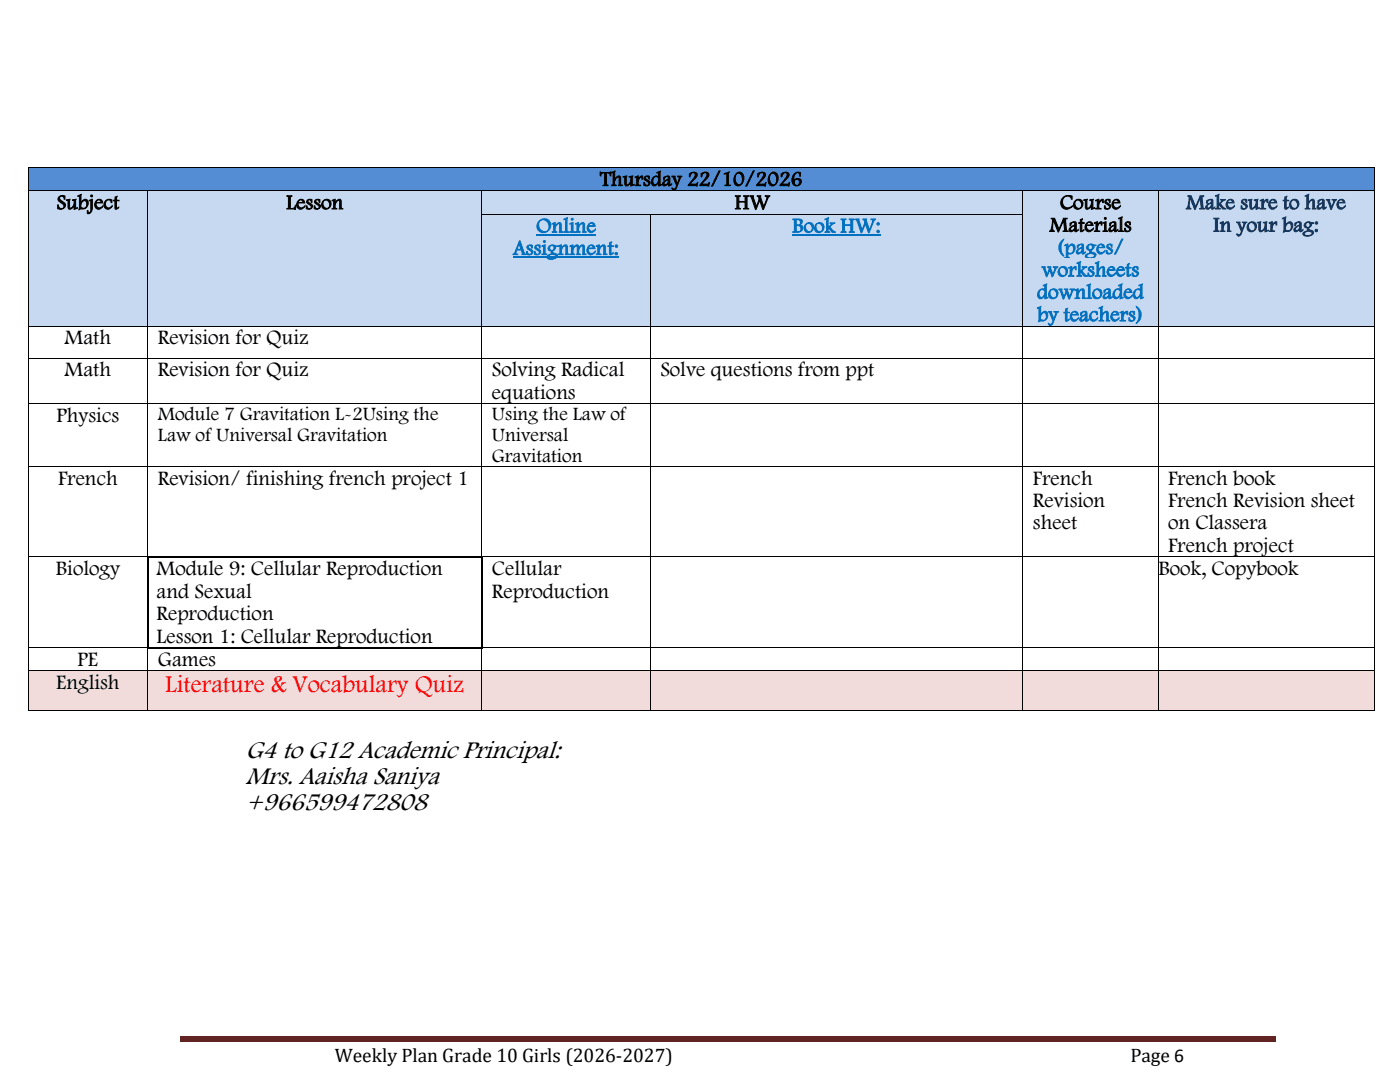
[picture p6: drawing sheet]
<svg xmlns="http://www.w3.org/2000/svg" width="279mm" height="216mm" viewBox="0 0 279 216" stroke-linecap="round" stroke-linejoin="round" font-family="sans-serif">
<defs><g id="words">
<g font-size="5.2">
<text x="49.1" y="151.2">G4 to G12 Academic Principal:</text>
<text x="49.1" y="156.4">Mrs. Aaisha Saniya</text>
<text x="49.1" y="161.6">+966599472808</text>
</g>
<text font-size="5" fill="#f00" x="32.9" y="138.1">Literature &amp; Vocabulary Quiz</text>
<g font-size="4.2">
<text x="11.3" y="41.7">Subject</text>
<text x="57.1" y="41.7">Lesson</text>
<text x="119.7" y="37">Thursday 22/10/2026</text>
<text x="146.6" y="41.7">HW</text>
<text x="211.5" y="41.7">Course</text>
<text x="209.5" y="46.2">Materials</text>
<text x="12.9" y="68.7">Math</text>
<text x="31.5" y="68.7">Revision for Quiz</text>
<text x="12.9" y="75.1">Math</text>
<text x="31.5" y="75.1">Revision for Quiz</text>
<text x="98.2" y="75.1">Solving Radical</text>
<text x="131.8" y="75.1">Solve questions from ppt</text>
<text x="98.2" y="79.6">equations</text>
<text x="11.3" y="84.2">Physics</text>
<text x="11.6" y="96.7">French</text>
<text x="31.5" y="96.7">Revision/ finishing french project 1</text>
<text x="206.2" y="96.7">French</text>
<text x="206.2" y="101.2">Revision</text>
<text x="233.1" y="96.7">French book</text>
<text x="233.1" y="101.2">French Revision sheet</text>
<text x="206.2" y="105.6">sheet</text>
<text x="233.1" y="105.6">on Classera</text>
<text x="233.1" y="110.1">French project</text>
<text x="11.1" y="114.8">Biology</text>
<text x="31.3" y="114.8">Module 9: Cellular Reproduction</text>
<text x="31.3" y="119.2">and Sexual</text>
<text x="98.2" y="114.8">Cellular</text>
<text x="98.2" y="119.2">Reproduction</text>
<text x="231.2" y="114.8">Book, Copybook</text>
<text x="31.3" y="123.7">Reproduction</text>
<text x="31.3" y="128.2">Lesson 1: Cellular Reproduction</text>
<text x="11.2" y="137.5">English</text>
<text x="15.5" y="132.9">PE</text>
<text x="31.5" y="132.9">Games</text>
</g>
<g font-size="4.2" fill="#17365d">
<text x="236.7" y="41.7">Make sure to have</text>
<text x="242.1" y="46.2">In your bag:</text>
</g>
<g font-size="4.2" fill="#0070c0">
<text x="107" y="46.4">Online</text>
<text x="158.1" y="46.4">Book HW:</text>
<text x="102.4" y="50.8">Assignment:</text>
<text x="210.9" y="50.6">(pages/</text>
<text x="207" y="59.6">downloaded</text>
<text x="207.9" y="55.1">worksheets</text>
<text x="207" y="64.1">by teachers)</text>
</g>
<g font-size="3.9">
<text x="31.5" y="83.9">Module 7 Gravitation L-2Using the</text>
<text x="98.2" y="83.9">Using the Law of</text>
<text x="31.5" y="88">Law of Universal Gravitation</text>
<text x="98.2" y="88">Universal</text>
<text x="98.2" y="92.1">Gravitation</text>
<text x="66.8" y="212">Weekly Plan Grade 10 Girls (2026-2027)</text>
<text x="225.6" y="212">Page 6</text>
</g>
</g></defs>
<path d="M35.9 206.9h218.6v1h-218.6z" fill-rule="evenodd" fill="#622423"/>
<g fill="#548dd4">
<path d="M5.7 33.5h268.5v4.5h-268.5z" fill-rule="evenodd"/>
<path d="M7.7 33.5h264.5v4.5h-264.5z" fill-rule="evenodd"/>
</g>
<g fill="#000">
<path d="M5.6 33.4h.2v.1h-.2z" fill-rule="evenodd"/>
<path d="M5.6 33.4h.2v.1h-.2z" fill-rule="evenodd"/>
<path d="M274.2 33.4h.1v.1h-.1z" fill-rule="evenodd"/>
<path d="M274.2 33.4h.1v.1h-.1z" fill-rule="evenodd"/>
</g>
<path d="M5.7 33.5v4.5M5.8 33.5h268.4M274.2 33.5v4.5" fill="none" stroke="#000" stroke-width=".2"/>
<g fill="#c6d9f1">
<path d="M5.7 38.1h23.7v26.9h-23.7z" fill-rule="evenodd"/>
<path d="M7.7 38.1h19.7v4.5h-19.7z" fill-rule="evenodd"/>
<path d="M29.6 38.1h66.5v26.9h-66.5z" fill-rule="evenodd"/>
<path d="M31.5 38.1h62.6v4.5h-62.6z" fill-rule="evenodd"/>
<path d="M96.2 38.1h107.8v4.5h-107.8z" fill-rule="evenodd"/>
<path d="M98.2 38.1h103.9v4.5h-103.9z" fill-rule="evenodd"/>
<path d="M204.2 38.1h26.8v26.9h-26.8z" fill-rule="evenodd"/>
<path d="M206.2 38.1h22.9v4.5h-22.9z" fill-rule="evenodd"/>
<path d="M206.2 42.6h22.9v4.5h-22.9z" fill-rule="evenodd"/>
<path d="M206.2 47.1h22.9v4.5h-22.9z" fill-rule="evenodd"/>
<path d="M206.2 51.6h22.9v4.5h-22.9z" fill-rule="evenodd"/>
<path d="M206.2 56.1h22.9v4.4h-22.9z" fill-rule="evenodd"/>
<path d="M206.2 60.5h22.9v4.5h-22.9z" fill-rule="evenodd"/>
<path d="M231.2 38.1h43v26.9h-43z" fill-rule="evenodd"/>
<path d="M233.1 38.1h39.1v4.5h-39.1z" fill-rule="evenodd"/>
<path d="M233.1 42.6h39.1v4.5h-39.1z" fill-rule="evenodd"/>
</g>
<g fill="#000">
<path d="M5.6 38h.2v.1h-.2z" fill-rule="evenodd"/>
<path d="M29.4 38h.2v.1h-.2z" fill-rule="evenodd"/>
<path d="M96.1 38h.1v.1h-.1z" fill-rule="evenodd"/>
<path d="M204 38h.2v.1h-.2z" fill-rule="evenodd"/>
<path d="M231 38h.2v.1h-.2z" fill-rule="evenodd"/>
<path d="M274.2 38h.1v.1h-.1z" fill-rule="evenodd"/>
</g>
<path d="M5.7 38.1v4.5M5.8 38.1h23.6M29.5 38.1v4.5M29.6 38.1h66.5M96.2 38.1v4.5M96.2 38.1h107.8M204.1 38.1v4.5M204.2 38.1h26.8M231.1 38.1v4.5M231.2 38.1h43M274.2 38.1v4.5" fill="none" stroke="#000" stroke-width=".2"/>
<g fill="#c6d9f1">
<path d="M96.2 42.8h33.5v22.2h-33.5z" fill-rule="evenodd"/>
<path d="M98.2 42.8h29.5v4.5h-29.5z" fill-rule="evenodd"/>
</g>
<path d="M107 46.9h11.9" fill="none" stroke="#0070c0" stroke-width=".21"/>
<path d="M98.2 47.3h29.5v4.4h-29.5z" fill-rule="evenodd" fill="#c6d9f1"/>
<path d="M102.4 51.3h21.1" fill="none" stroke="#0070c0" stroke-width=".21"/>
<g fill="#c6d9f1">
<path d="M129.9 42.8h74.1v22.2h-74.1z" fill-rule="evenodd"/>
<path d="M131.8 42.8h70.3v4.5h-70.3z" fill-rule="evenodd"/>
</g>
<path d="M158.1 46.9h17.7" fill="none" stroke="#0070c0" stroke-width=".21"/>
<path d="M131.8 47.3h70.3v4.4h-70.3z" fill-rule="evenodd" fill="#c6d9f1"/>
<g fill="#000">
<path d="M5.6 42.6h.2v.2h-.2z" fill-rule="evenodd"/>
<path d="M29.4 42.6h.2v.2h-.2z" fill-rule="evenodd"/>
<path d="M96.1 42.6h.1v.2h-.1z" fill-rule="evenodd"/>
<path d="M129.7 42.6h.2v.2h-.2z" fill-rule="evenodd"/>
<path d="M204 42.6h.2v.2h-.2z" fill-rule="evenodd"/>
<path d="M231 42.6h.2v.2h-.2z" fill-rule="evenodd"/>
<path d="M274.2 42.6h.1v.2h-.1z" fill-rule="evenodd"/>
<path d="M5.6 65h.2v.2h-.2z" fill-rule="evenodd"/>
<path d="M5.6 71.4h.2v.2h-.2z" fill-rule="evenodd"/>
<path d="M29.4 65h.2v.2h-.2z" fill-rule="evenodd"/>
<path d="M29.4 71.4h.2v.2h-.2z" fill-rule="evenodd"/>
<path d="M96.1 65h.1v.2h-.1z" fill-rule="evenodd"/>
<path d="M96.1 71.4h.1v.2h-.1z" fill-rule="evenodd"/>
<path d="M129.7 65h.2v.2h-.2z" fill-rule="evenodd"/>
<path d="M129.7 71.4h.2v.2h-.2z" fill-rule="evenodd"/>
<path d="M204 65h.2v.2h-.2z" fill-rule="evenodd"/>
<path d="M204 71.4h.2v.2h-.2z" fill-rule="evenodd"/>
<path d="M231 65h.2v.2h-.2z" fill-rule="evenodd"/>
<path d="M231 71.4h.2v.2h-.2z" fill-rule="evenodd"/>
<path d="M274.2 65h.1v.2h-.1z" fill-rule="evenodd"/>
<path d="M274.2 71.4h.1v.2h-.1z" fill-rule="evenodd"/>
<path d="M5.6 80.5h.2v.2h-.2z" fill-rule="evenodd"/>
<path d="M5.6 93h.2v.2h-.2z" fill-rule="evenodd"/>
<path d="M29.4 80.5h.2v.2h-.2z" fill-rule="evenodd"/>
<path d="M29.4 93h.2v.2h-.2z" fill-rule="evenodd"/>
<path d="M96.1 80.5h.1v.2h-.1z" fill-rule="evenodd"/>
<path d="M96.1 93h.1v.2h-.1z" fill-rule="evenodd"/>
<path d="M129.7 80.5h.2v.2h-.2z" fill-rule="evenodd"/>
<path d="M129.7 93h.2v.2h-.2z" fill-rule="evenodd"/>
<path d="M204 80.5h.2v.2h-.2z" fill-rule="evenodd"/>
<path d="M204 93h.2v.2h-.2z" fill-rule="evenodd"/>
<path d="M231 80.5h.2v.2h-.2z" fill-rule="evenodd"/>
<path d="M231 93h.2v.2h-.2z" fill-rule="evenodd"/>
<path d="M274.2 80.5h.1v.2h-.1z" fill-rule="evenodd"/>
<path d="M274.2 93h.1v.2h-.1z" fill-rule="evenodd"/>
<path d="M5.6 111h.2v.2h-.2z" fill-rule="evenodd"/>
<path d="M29.3 111h.3v.2h-.3z" fill-rule="evenodd"/>
<path d="M29.3 111h.3v.2h-.3z" fill-rule="evenodd"/>
<path d="M29.6 111h.2v.2h-.2z" fill-rule="evenodd"/>
<path d="M96 111h.2v.2h-.2z" fill-rule="evenodd"/>
<path d="M96 111h.2v.2h-.2z" fill-rule="evenodd"/>
<path d="M129.7 111h.2v.2h-.2z" fill-rule="evenodd"/>
<path d="M204 111h.2v.2h-.2z" fill-rule="evenodd"/>
<path d="M231 111h.2v.2h-.2z" fill-rule="evenodd"/>
<path d="M274.2 111h.1v.2h-.1z" fill-rule="evenodd"/>
</g>
<g fill="none" stroke="#000" stroke-width=".2">
<path d="M5.7 42.8v22.2M29.5 42.8v22.2M96.2 42.8v22.2M96.2 42.7h33.5M129.8 42.8v22.2M129.9 42.7h74.1M204.1 42.8v22.2M231.1 42.8v22.2M274.2 42.8v22.2M5.7 65.2v6.2M5.7 71.6v8.9M5.8 65.1h23.6"/>
<path d="M5.8 71.5h23.6M29.5 65.2v6.2M29.5 71.6v8.9M29.6 65.1h66.5M29.6 71.5h66.5M96.2 65.2v6.2M96.2 71.6v8.9M96.2 65.1h33.5M96.2 71.5h33.5M129.8 65.2v6.2M129.8 71.6v8.9M129.9 65.1h74.1"/>
<path d="M129.9 71.5h74.1M204.1 65.2v6.2M204.1 71.6v8.9M204.2 65.1h26.8M204.2 71.5h26.8M231.1 65.2v6.2M231.1 71.6v8.9M231.2 65.1h43M231.2 71.5h43M274.2 65.2v6.2M274.2 71.6v8.9M5.7 80.7v12.3"/>
<path d="M5.7 93.2v17.8M5.8 80.6h23.6M5.8 93.1h23.6M29.5 80.7v12.3M29.5 93.2v17.8M29.6 80.6h66.5M29.6 93.1h66.5M96.2 80.7v12.3M96.2 93.2v17.8M96.2 80.6h33.5M96.2 93.1h33.5M129.8 80.7v12.3"/>
<path d="M129.8 93.2v17.8M129.9 80.6h74.1M129.9 93.1h74.1M204.1 80.7v12.3M204.1 93.2v17.8M204.2 80.6h26.8M204.2 93.1h26.8M231.1 80.7v12.3M231.1 93.2v17.8M231.2 80.6h43M231.2 93.1h43M274.2 80.7v12.3"/>
<path d="M274.2 93.2v17.8M5.7 111.2v17.9M5.8 111.1h23.5M96.2 111.1h33.5M129.8 111.2v17.9M129.9 111.1h74.1M204.1 111.2v17.9M204.2 111.1h26.8M231.1 111.2v17.9M231.2 111.1h43M274.2 111.2v17.9"/>
</g>
<path d="M29.5 111.2v17.9M29.8 111.1h66.2M96.1 111.2v17.9" fill="none" stroke="#000" stroke-width=".21"/>
<path d="M31.5 129.4h11.6v4.4h-11.6z" fill-rule="evenodd" fill="#fff"/>
<g fill="#000">
<path d="M5.6 129.1h.2v.3h-.2z" fill-rule="evenodd"/>
<path d="M29.3 129.1h.3v.3h-.3z" fill-rule="evenodd"/>
<path d="M29.3 129.1h.3v.3h-.3z" fill-rule="evenodd"/>
<path d="M29.6 129.1h.2v.3h-.2z" fill-rule="evenodd"/>
<path d="M96 129.1h.2v.3h-.2z" fill-rule="evenodd"/>
<path d="M96 129.1h.2v.3h-.2z" fill-rule="evenodd"/>
<path d="M129.7 129.1h.2v.3h-.2z" fill-rule="evenodd"/>
<path d="M204 129.1h.2v.3h-.2z" fill-rule="evenodd"/>
<path d="M231 129.1h.2v.3h-.2z" fill-rule="evenodd"/>
<path d="M274.2 129.1h.1v.3h-.1z" fill-rule="evenodd"/>
</g>
<path d="M5.7 129.4v4.4M5.8 129.2h23.5M29.5 129.4v4.4M96.2 129.4v4.4M96.2 129.2h33.5M129.8 129.4v4.4M129.9 129.2h74.1M204.1 129.4v4.4M204.2 129.2h26.8M231.1 129.4v4.4M231.2 129.2h43M274.2 129.4v4.4" fill="none" stroke="#000" stroke-width=".2"/>
<path d="M29.8 129.2h66.2" fill="none" stroke="#000" stroke-width=".21"/>
<g fill="#f2dbdb">
<path d="M5.7 134h23.7v7.7h-23.7z" fill-rule="evenodd"/>
<path d="M7.7 134h19.7v4.5h-19.7z" fill-rule="evenodd"/>
<path d="M29.6 134h66.5v7.7h-66.5z" fill-rule="evenodd"/>
<path d="M31.5 134h62.6v5.2h-62.6z" fill-rule="evenodd"/>
<path d="M96.2 134h33.5v7.7h-33.5z" fill-rule="evenodd"/>
<path d="M98.2 134h29.5v4.5h-29.5z" fill-rule="evenodd"/>
<path d="M129.9 134h74.1v7.7h-74.1z" fill-rule="evenodd"/>
<path d="M131.8 134h70.3v4.5h-70.3z" fill-rule="evenodd"/>
<path d="M204.2 134h26.8v7.7h-26.8z" fill-rule="evenodd"/>
<path d="M206.2 134h22.9v4.5h-22.9z" fill-rule="evenodd"/>
<path d="M231.2 134h43v7.7h-43z" fill-rule="evenodd"/>
<path d="M233.1 134h39.1v4.5h-39.1z" fill-rule="evenodd"/>
</g>
<g fill="#000">
<path d="M5.6 133.8h.2v.2h-.2z" fill-rule="evenodd"/>
<path d="M29.4 133.8h.2v.2h-.2z" fill-rule="evenodd"/>
<path d="M96.1 133.8h.1v.2h-.1z" fill-rule="evenodd"/>
<path d="M129.7 133.8h.2v.2h-.2z" fill-rule="evenodd"/>
<path d="M204 133.8h.2v.2h-.2z" fill-rule="evenodd"/>
<path d="M231 133.8h.2v.2h-.2z" fill-rule="evenodd"/>
<path d="M274.2 133.8h.1v.2h-.1z" fill-rule="evenodd"/>
<path d="M5.6 141.7h.2v.1h-.2z" fill-rule="evenodd"/>
<path d="M5.6 141.7h.2v.1h-.2z" fill-rule="evenodd"/>
<path d="M29.4 141.7h.2v.1h-.2z" fill-rule="evenodd"/>
<path d="M96.1 141.7h.1v.1h-.1z" fill-rule="evenodd"/>
<path d="M129.7 141.7h.2v.1h-.2z" fill-rule="evenodd"/>
<path d="M204 141.7h.2v.1h-.2z" fill-rule="evenodd"/>
<path d="M231 141.7h.2v.1h-.2z" fill-rule="evenodd"/>
<path d="M274.2 141.7h.1v.1h-.1z" fill-rule="evenodd"/>
<path d="M274.2 141.7h.1v.1h-.1z" fill-rule="evenodd"/>
</g>
<g fill="none" stroke="#000" stroke-width=".2">
<path d="M5.7 134v7.7M5.8 133.9h23.6M29.5 134v7.7M29.6 133.9h66.5M96.2 134v7.7M96.2 133.9h33.5M129.8 134v7.7M129.9 133.9h74.1M204.1 134v7.7M204.2 133.9h26.8M231.1 134v7.7M231.2 133.9h43"/>
<path d="M274.2 134v7.7M5.8 141.8h23.6M29.6 141.8h66.5M96.2 141.8h33.5M129.9 141.8h74.1M204.2 141.8h26.8M231.2 141.8h43"/>
</g>
<use href="#words"/>
</svg>
